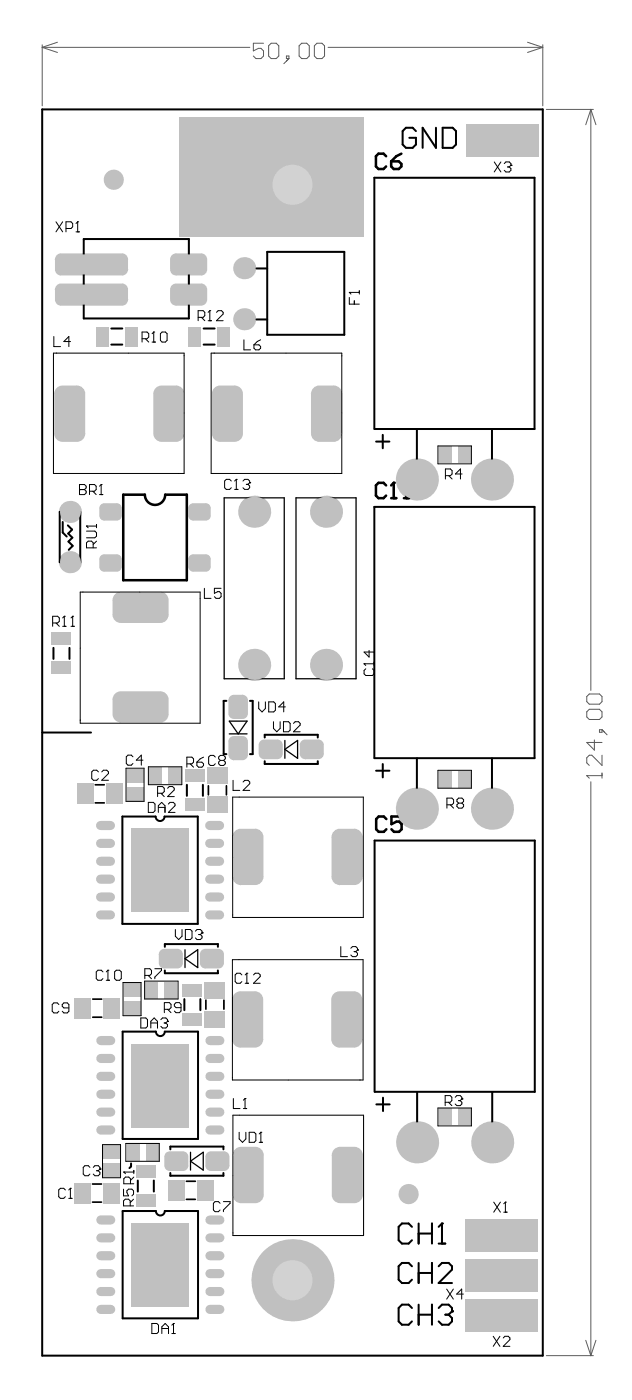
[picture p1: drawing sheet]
<svg xmlns="http://www.w3.org/2000/svg" width="209mm" height="464mm" viewBox="0 0 209 464" stroke-linecap="round" stroke-linejoin="round" font-family="sans-serif">
<path d="M14 36.2h165.7v412.7h-165.7z" fill="none" stroke="#000" stroke-width=".66"/>
<g fill="#c0c0c0">
<circle cx="37.7" cy="59.5" r="3.3"/>
<circle cx="135.3" cy="395.4" r="3.3"/>
<circle cx="96.8" cy="423.9" r="13.6"/>
</g>
<path d="M59.4 39.1h61v39.4h-61z" fill-rule="evenodd" fill="#c0c0c0"/>
<circle cx="96.8" cy="423.9" r="6.6" fill="#d2d2d2"/>
<path d="M81.9 44.2h29.8l8.7 8.7v16.6l-8.7 8.7h-29.8l-8.6-8.7v-16.6z" fill-rule="evenodd" fill="#c0c0c0"/>
<g fill="#c0c0c0">
<path d="M111.7 44.2v8.7zM111.7 44.2a8.6 8.6 0 0 1 8.7 8.7h-8.7z"/>
<path d="M73.3 52.9h8.6zM75.8 46.7a8.6 8.6 0 0 1 6.1-2.5v8.7h-8.6a8.6 8.6 0 0 1 2.5-6.2z"/>
<path d="M81.9 69.5v8.7zM73.3 69.5h8.6v8.7a8.6 8.6 0 0 1-8.6-8.7z"/>
<path d="M111.7 69.5h8.7zM111.7 69.5h8.7a8.6 8.6 0 0 1-8.7 8.7z"/>
</g>
<circle cx="96.8" cy="61.2" r="6.6" fill="#d2d2d2"/>
<g fill="#c0c0c0">
<path d="M145.3 147.9h4.1v5.4h-4.1z" fill-rule="evenodd"/>
<path d="M151.6 148h4.1v5.3h-4.1z" fill-rule="evenodd"/>
<path d="M49.4 254.2h4.2v5.3h-4.2z" fill-rule="evenodd"/>
<path d="M145.3 367.2h4.1v5.3h-4.1z" fill-rule="evenodd"/>
<path d="M145.3 255.4h4.1v5.3h-4.1z" fill-rule="evenodd"/>
<path d="M151.6 367.2h4.1v5.3h-4.1z" fill-rule="evenodd"/>
<path d="M151.6 255.4h4.1v5.3h-4.1z" fill-rule="evenodd"/>
</g>
<path d="M33.4 415.8h3.3M33.4 433.6h3.3M33.4 427.6h3.3M33.4 421.7h3.3" fill="none" stroke="#c0c0c0" stroke-width="3"/>
<g fill="#c0c0c0">
<path d="M34.2 385.2h5.5v4.5h-5.5z" fill-rule="evenodd"/>
<path d="M34.2 379.2h5.5v4.5h-5.5z" fill-rule="evenodd"/>
</g>
<path d="M33.3 279.2h3.3M33.3 273.3h3.3M33.3 285.2h3.3M33.4 374.2h3.3M33.4 368.2h3.3M33.4 362.3h3.3" fill="none" stroke="#c0c0c0" stroke-width="3"/>
<g fill="#c0c0c0">
<path d="M48.3 378.9h4.1v5.3h-4.1z" fill-rule="evenodd"/>
<path d="M60.4 325.7h6.5v4.2h-6.5z" fill-rule="evenodd"/>
<path d="M61.3 264.4h6.4v4.2h-6.4z" fill-rule="evenodd"/>
</g>
<path d="M33.4 403.9h3.3M33.4 409.9h3.3" fill="none" stroke="#c0c0c0" stroke-width="3"/>
<g fill="#c0c0c0">
<path d="M24.6 391.7h5.4v6.7h-5.4z" fill-rule="evenodd"/>
<path d="M34.3 391.7h5.3v6.7h-5.3z" fill-rule="evenodd"/>
</g>
<path d="M33.3 291.1h3.3M33.3 297h3.3M33.3 302.9h3.3M33.4 344.5h3.3M33.4 350.5h3.3M33.4 356.4h3.3" fill="none" stroke="#c0c0c0" stroke-width="3"/>
<g fill="#c0c0c0">
<path d="M25.6 259.5h5.3v6.7h-5.3z" fill-rule="evenodd"/>
<path d="M35.2 259.5h5.3v6.7h-5.3z" fill-rule="evenodd"/>
<path d="M34.5 183.5h4.2l1.6 1.6v2.6l-1.6 1.6h-4.2l-1.6-1.6v-2.6z" fill-rule="evenodd"/>
<path d="M31.8 108.2h4.1v6.5h-4.1z" fill-rule="evenodd"/>
<path d="M41.4 108.2h4.1v6.5h-4.1z" fill-rule="evenodd"/>
<path d="M65.3 390.8h5.3v6.7h-5.3z" fill-rule="evenodd"/>
<path d="M55.7 390.8h5.3v6.7h-5.3z" fill-rule="evenodd"/>
<path d="M60.4 335.4h6.5v4.2h-6.5z" fill-rule="evenodd"/>
<path d="M48.2 325.1h4.1v5.4h-4.1z" fill-rule="evenodd"/>
<path d="M54.5 325.1h4.1v5.4h-4.1z" fill-rule="evenodd"/>
<path d="M54.4 314.2h4.3l1.8 1.8v2.9l-1.8 1.8h-4.3l-1.8-1.8v-2.9z" fill-rule="evenodd"/>
<path d="M55.7 254.2h4.2v5.3h-4.2z" fill-rule="evenodd"/>
<path d="M61.3 254.8h6.4v4.1h-6.4z" fill-rule="evenodd"/>
<path d="M63.9 183.5h4.3l1.6 1.6v2.6l-1.6 1.6h-4.3l-1.6-1.6v-2.6z" fill-rule="evenodd"/>
<path d="M62.3 108.2h4.2v6.5h-4.2z" fill-rule="evenodd"/>
<path d="M58.3 93.9h8.3l2 2v3.3l-2 2h-8.3l-2-2v-3.3z" fill-rule="evenodd"/>
<path d="M77.4 243.7h2.9l1.8 1.8v4.4l-1.8 1.8h-2.9l-1.8-1.8v-4.4z" fill-rule="evenodd"/>
<path d="M77.4 230.1h2.9l1.8 1.8v4.4l-1.8 1.8h-2.9l-1.8-1.8v-4.4z" fill-rule="evenodd"/>
<path d="M87.4 244.9h4.4l1.8 1.8v2.9l-1.8 1.8h-4.4l-1.8-1.8v-2.9z" fill-rule="evenodd"/>
<path d="M154.2 430.2h23.9v10.7h-23.9z" fill-rule="evenodd"/>
<path d="M154.2 416.9h23.9v10.7h-23.9z" fill-rule="evenodd"/>
<path d="M154.2 403.6h23.9v10.7h-23.9z" fill-rule="evenodd"/>
<path d="M154.3 41.1h23.9v10.7h-23.9z" fill-rule="evenodd"/>
<path d="M24.7 330.5h5.3v6.6h-5.3z" fill-rule="evenodd"/>
<path d="M34.3 330.5h5.4v6.6h-5.4z" fill-rule="evenodd"/>
<path d="M34.5 166.6h4.2l1.6 1.6v2.6l-1.6 1.6h-4.2l-1.6-1.6v-2.6z" fill-rule="evenodd"/>
<path d="M56.2 381.2h4.4l1.8 1.8v2.9l-1.8 1.8h-4.4l-1.8-1.8v-2.9z" fill-rule="evenodd"/>
<path d="M63.9 166.6h4.3l1.6 1.6v2.6l-1.6 1.6h-4.3l-1.6-1.6v-2.6z" fill-rule="evenodd"/>
<path d="M58.3 83.9h8.3l2 2v3.3l-2 2h-8.3l-2-2v-3.3z" fill-rule="evenodd"/>
<path d="M79.7 379.7h4.9l2.7 2.8v13.1l-2.7 2.8h-4.9l-2.7-2.8v-13.1z" fill-rule="evenodd"/>
<path d="M79.7 274.4h4.8l2.7 2.8v13.1l-2.7 2.7h-4.8l-2.8-2.7v-13.1z" fill-rule="evenodd"/>
<path d="M79.6 328.2h4.8l2.7 2.8v13.1l-2.7 2.8h-4.8l-2.8-2.8v-13.1z" fill-rule="evenodd"/>
<path d="M112.6 379.7h4.8l2.7 2.8v13.1l-2.7 2.8h-4.8l-2.8-2.8v-13.1z" fill-rule="evenodd"/>
<path d="M112.5 274.4h4.8l2.7 2.8v13.1l-2.7 2.7h-4.8l-2.8-2.7v-13.1z" fill-rule="evenodd"/>
<path d="M112.4 328.2h4.8l2.7 2.8v13.1l-2.7 2.8h-4.8l-2.7-2.8v-13.1z" fill-rule="evenodd"/>
<path d="M53.5 127.7h4.8l2.7 2.7v13.1l-2.7 2.8h-4.8l-2.8-2.8v-13.1z" fill-rule="evenodd"/>
<path d="M105.7 127.7h4.8l2.7 2.7v13.1l-2.7 2.8h-4.8l-2.8-2.8v-13.1z" fill-rule="evenodd"/>
<path d="M45 385.8h6.5v4.2h-6.5z" fill-rule="evenodd"/>
<path d="M42 378.9h4.1v5.3h-4.1z" fill-rule="evenodd"/>
<path d="M41 331.6h5.5v4.5h-5.5z" fill-rule="evenodd"/>
<path d="M41 325.6h5.4v4.5h-5.4z" fill-rule="evenodd"/>
<path d="M17.1 209.4h6.5v4.2h-6.5z" fill-rule="evenodd"/>
</g>
<g fill="#c0c0c0">
<path d="M38.7 183.5v1.6zM38.7 183.5l1.1 .5 .5 1.1h-1.6z"/>
<path d="M32.9 185.1h1.6zM33.4 184l1.1-.5v1.6h-1.6z"/>
<path d="M34.5 187.7v1.6zM32.9 187.7h1.6v1.6l-1.1-.5z"/>
<path d="M38.7 187.7h1.6zM38.7 187.7h1.6l-.5 1.1-1.1 .5z"/>
<path d="M54.4 318.9v1.8zM52.6 318.9h1.8v1.8l-1.3-.6z"/>
<path d="M58.7 318.9h1.8zM58.7 318.9h1.8l-.5 1.2-1.3 .6z"/>
<path d="M58.7 314.2v1.8zM58.7 314.2l1.3 .5 .5 1.3h-1.8z"/>
<path d="M52.6 316h1.8zM53.1 314.7l1.3-.5v1.8h-1.8z"/>
<path d="M68.2 183.5v1.6zM68.2 183.5l1.1 .5 .5 1.1h-1.6z"/>
<path d="M62.3 185.1h1.6zM62.8 184l1.1-.5v1.6h-1.6z"/>
<path d="M63.9 187.7v1.6zM62.3 187.7h1.6v1.6l-1.1-.5z"/>
<path d="M68.2 187.7h1.6zM68.2 187.7h1.6l-.5 1.1-1.1 .5z"/>
<path d="M66.6 93.9v2zM66.6 93.9a2 2 0 0 1 2 2h-2z"/>
<path d="M56.3 95.9h2zM56.9 94.5l1.4-.6v2h-2z"/>
<path d="M58.3 99.2v2zM56.3 99.2h2v2a2 2 0 0 1-2-2z"/>
<path d="M66.6 99.2h2zM66.6 99.2h2a2 2 0 0 1-2 2z"/>
<path d="M80.3 249.9h1.8zM80.3 249.9h1.8l-.5 1.3-1.3 .5z"/>
<path d="M80.3 243.7v1.8zM80.3 243.7l1.3 .5 .5 1.3h-1.8z"/>
<path d="M75.6 245.5h1.8zM76.1 244.2l1.3-.5v1.8h-1.8z"/>
<path d="M77.4 249.9v1.8zM75.6 249.9h1.8v1.8l-1.3-.5z"/>
<path d="M80.3 236.3h1.8zM80.3 236.3h1.8l-.5 1.2-1.3 .6z"/>
<path d="M80.3 230.1v1.8zM80.3 230.1l1.3 .5 .5 1.3h-1.8z"/>
<path d="M75.6 231.9h1.8zM76.1 230.6l1.3-.5v1.8h-1.8z"/>
<path d="M77.4 236.3v1.8zM75.6 236.3h1.8v1.8l-1.3-.6z"/>
<path d="M87.4 249.6v1.8zM85.6 249.6h1.8v1.8l-1.2-.6z"/>
<path d="M91.8 249.6h1.8zM91.8 249.6h1.8l-.5 1.2-1.3 .6z"/>
<path d="M91.8 244.9v1.8zM91.8 244.9l1.3 .5 .5 1.3h-1.8z"/>
<path d="M85.6 246.7h1.8zM86.2 245.4l1.2-.5v1.8h-1.8z"/>
<path d="M38.7 166.6v1.6zM38.7 166.6l1.1 .5 .5 1.1h-1.6z"/>
<path d="M32.9 168.2h1.6zM33.4 167.1l1.1-.5v1.6h-1.6z"/>
<path d="M34.5 170.8v1.6zM32.9 170.8h1.6v1.6l-1.1-.5z"/>
<path d="M38.7 170.8h1.6zM38.7 170.8h1.6l-.5 1.1-1.1 .5z"/>
<path d="M56.2 385.9v1.8zM54.4 385.9h1.8v1.8l-1.3-.5z"/>
<path d="M60.6 385.9h1.8zM60.6 385.9h1.8l-.6 1.3-1.2 .5z"/>
<path d="M60.6 381.2v1.8zM60.6 381.2l1.2 .5 .6 1.3h-1.8z"/>
<path d="M54.4 383h1.8zM54.9 381.7l1.3-.5v1.8h-1.8z"/>
<path d="M68.2 166.6v1.6zM68.2 166.6l1.1 .5 .5 1.1h-1.6z"/>
<path d="M62.3 168.2h1.6zM62.8 167.1l1.1-.5v1.6h-1.6z"/>
<path d="M63.9 170.8v1.6zM62.3 170.8h1.6v1.6l-1.1-.5z"/>
<path d="M68.2 170.8h1.6zM68.2 170.8h1.6l-.5 1.1-1.1 .5z"/>
<path d="M66.6 83.9v2zM66.6 83.9a2 2 0 0 1 2 2h-2z"/>
<path d="M56.3 85.9h2zM56.9 84.5l1.4-.6v2h-2z"/>
<path d="M58.3 89.2v2zM56.3 89.2h2v2a2 2 0 0 1-2-2z"/>
<path d="M66.6 89.2h2zM66.6 89.2h2a2 2 0 0 1-2 2z"/>
<path d="M84.6 395.6h2.7zM84.6 395.6h2.7a2.75 2.75 0 0 1-2.7 2.8z"/>
<path d="M84.6 379.7v2.8zM84.6 379.7a2.74 2.74 0 0 1 2.7 2.8h-2.7z"/>
<path d="M77 382.5h2.7zM78 380.3l1.7-.6v2.8h-2.7a2.75 2.75 0 0 1 1-2.2z"/>
<path d="M79.7 395.6v2.8zM77 395.6h2.7v2.8a2.74 2.74 0 0 1-2.7-2.8z"/>
<path d="M84.5 290.3h2.7zM84.5 290.3h2.7a2.75 2.75 0 0 1-2.7 2.7z"/>
<path d="M84.5 274.4v2.8zM84.5 274.4a2.74 2.74 0 0 1 2.7 2.8h-2.7z"/>
<path d="M76.9 277.2h2.8zM78 275l1.7-.6v2.8h-2.8a2.75 2.75 0 0 1 1.1-2.2z"/>
<path d="M79.7 290.3v2.7zM76.9 290.3h2.8v2.7a2.74 2.74 0 0 1-2.8-2.7z"/>
<path d="M84.4 344.1h2.7zM84.4 344.1h2.7a2.75 2.75 0 0 1-2.7 2.8z"/>
<path d="M84.4 328.2v2.8zM84.4 328.2a2.74 2.74 0 0 1 2.7 2.8h-2.7z"/>
<path d="M76.8 331h2.8zM77.9 328.8l1.7-.6v2.8h-2.8a2.75 2.75 0 0 1 1.1-2.2z"/>
<path d="M79.6 344.1v2.8zM76.8 344.1h2.8v2.8a2.74 2.74 0 0 1-2.8-2.8z"/>
<path d="M117.4 395.6h2.7zM117.4 395.6h2.7a2.75 2.75 0 0 1-2.7 2.8z"/>
<path d="M117.4 379.7v2.8zM117.4 379.7a2.74 2.74 0 0 1 2.7 2.8h-2.7z"/>
<path d="M109.8 382.5h2.8zM110.8 380.3l1.8-.6v2.8h-2.8a2.75 2.75 0 0 1 1-2.2z"/>
<path d="M112.6 395.6v2.8zM109.8 395.6h2.8v2.8a2.74 2.74 0 0 1-2.8-2.8z"/>
<path d="M117.3 290.3h2.7zM117.3 290.3h2.7a2.75 2.75 0 0 1-2.7 2.7z"/>
<path d="M117.3 274.4v2.8zM117.3 274.4a2.74 2.74 0 0 1 2.7 2.8h-2.7z"/>
<path d="M109.7 277.2h2.8zM110.8 275l1.7-.6v2.8h-2.8a2.75 2.75 0 0 1 1.1-2.2z"/>
<path d="M112.5 290.3v2.7zM109.7 290.3h2.8v2.7a2.74 2.74 0 0 1-2.8-2.7z"/>
<path d="M117.2 344.1h2.7zM117.2 344.1h2.7a2.75 2.75 0 0 1-2.7 2.8z"/>
<path d="M117.2 328.2v2.8zM117.2 328.2a2.74 2.74 0 0 1 2.7 2.8h-2.7z"/>
<path d="M109.7 331h2.7zM110.7 328.8l1.7-.6v2.8h-2.7a2.75 2.75 0 0 1 1-2.2z"/>
<path d="M112.4 344.1v2.8zM109.7 344.1h2.7v2.8a2.74 2.74 0 0 1-2.7-2.8z"/>
<path d="M50.7 130.4h2.8zM51.8 128.3l1.7-.6v2.7h-2.8a2.75 2.75 0 0 1 1.1-2.1z"/>
<path d="M53.5 143.5v2.8zM50.7 143.5h2.8v2.8a2.74 2.74 0 0 1-2.8-2.8z"/>
<path d="M58.3 143.5h2.7zM58.3 143.5h2.7a2.75 2.75 0 0 1-2.7 2.8z"/>
<path d="M58.3 127.7v2.7zM58.3 127.7a2.74 2.74 0 0 1 2.7 2.7h-2.7z"/>
<path d="M102.9 130.4h2.8zM104 128.3l1.7-.6v2.7h-2.8a2.75 2.75 0 0 1 1.1-2.1z"/>
<path d="M105.7 143.5v2.8zM102.9 143.5h2.8v2.8a2.74 2.74 0 0 1-2.8-2.8z"/>
<path d="M110.5 143.5h2.7zM110.5 143.5h2.7a2.75 2.75 0 0 1-2.7 2.8z"/>
<path d="M110.5 127.7v2.7zM110.5 127.7a2.74 2.74 0 0 1 2.7 2.7h-2.7z"/>
<circle cx="23.2" cy="186.1" r="3.7"/>
<circle cx="80.8" cy="105.7" r="3.7"/>
<circle cx="138.1" cy="378.2" r="7"/>
<circle cx="138" cy="267.8" r="7"/>
<circle cx="138" cy="158.8" r="7"/>
<circle cx="162.9" cy="378.2" r="7"/>
<circle cx="162.8" cy="267.8" r="7"/>
<circle cx="162.8" cy="158.8" r="7"/>
<circle cx="23.2" cy="169.5" r="3.7"/>
<circle cx="84.1" cy="220.1" r="5.3"/>
<circle cx="84.1" cy="169.4" r="5.3"/>
<circle cx="80.8" cy="88.8" r="3.7"/>
<circle cx="107.9" cy="220.1" r="5.3"/>
<circle cx="107.9" cy="169.4" r="5.3"/>
</g>
<path d="M69.4 279.2h3.3M69.4 273.3h3.3M69.4 285.2h3.3M69.5 374.2h3.3M69.5 368.2h3.3M69.5 362.3h3.3M69.5 415.8h3.3M69.5 433.6h3.3M69.5 427.6h3.3M69.5 421.7h3.3" fill="none" stroke="#c0c0c0" stroke-width="3"/>
<g fill="#c0c0c0">
<path d="M68.6 263.8h6.7v5.4h-6.7z" fill-rule="evenodd"/>
<path d="M45 395.4h6.5v4.2h-6.5z" fill-rule="evenodd"/>
<path d="M42 254.6h5.4v4.5h-5.4z" fill-rule="evenodd"/>
<path d="M42 260.6h5.4v4.5h-5.4z" fill-rule="evenodd"/>
<path d="M40 228.9h13.1l2.7 2.7v4.9l-2.7 2.7h-13.1l-2.8-2.7v-4.9z" fill-rule="evenodd"/>
<path d="M17.1 219.1h6.5v4.1h-6.5z" fill-rule="evenodd"/>
<path d="M20.2 93.9h20.2l2 2v3.3l-2 2h-20.2l-2-2v-3.3z" fill-rule="evenodd"/>
</g>
<g fill="#c0c0c0">
<path d="M40 236.5v2.7zM37.2 236.5h2.8v2.7a2.74 2.74 0 0 1-2.8-2.7z"/>
<path d="M53.1 236.5h2.7zM53.1 236.5h2.7a2.75 2.75 0 0 1-2.7 2.7z"/>
<path d="M53.1 228.9v2.7zM53.1 228.9a2.74 2.74 0 0 1 2.7 2.7h-2.7z"/>
<path d="M37.2 231.6h2.8zM38.3 229.5l1.7-.6v2.7h-2.8a2.75 2.75 0 0 1 1.1-2.1z"/>
<path d="M40.4 93.9v2zM40.4 93.9a2 2 0 0 1 2 2h-2z"/>
<path d="M18.2 95.9h2zM18.8 94.5l1.4-.6v2h-2z"/>
<path d="M20.2 99.2v2zM18.2 99.2h2v2a2 2 0 0 1-2-2z"/>
<path d="M40.4 99.2h2zM40.4 99.2h2a2 2 0 0 1-2 2z"/>
</g>
<path d="M69.5 344.5h3.3M69.5 350.5h3.3M69.5 356.4h3.3M69.5 403.9h3.3M69.5 409.9h3.3" fill="none" stroke="#c0c0c0" stroke-width="3"/>
<g fill="#c0c0c0">
<path d="M67.8 334.8h6.7v5.3h-6.7z" fill-rule="evenodd"/>
<path d="M67.8 325.1h6.7v5.4h-6.7z" fill-rule="evenodd"/>
<path d="M67.9 314.2h4.4l1.8 1.8v2.9l-1.8 1.8h-4.4l-1.7-1.8v-2.9z" fill-rule="evenodd"/>
</g>
<g fill="#c0c0c0">
<path d="M67.9 318.9v1.8zM66.2 318.9h1.7v1.8l-1.2-.6z"/>
<path d="M72.3 318.9h1.8zM72.3 318.9h1.8l-.5 1.2-1.3 .6z"/>
<path d="M72.3 314.2v1.8zM72.3 314.2l1.3 .5 .5 1.3h-1.8z"/>
<path d="M66.2 316h1.7zM66.7 314.7l1.2-.5v1.8h-1.7z"/>
</g>
<path d="M69.4 291.1h3.3M69.4 297h3.3M69.4 302.9h3.3" fill="none" stroke="#c0c0c0" stroke-width="3"/>
<g fill="#c0c0c0">
<path d="M68.6 254.2h6.7v5.3h-6.7z" fill-rule="evenodd"/>
<path d="M101 244.9h4.4l1.8 1.8v2.9l-1.8 1.8h-4.4l-1.8-1.8v-2.9z" fill-rule="evenodd"/>
<path d="M72 108.2h4.1v6.5h-4.1z" fill-rule="evenodd"/>
<path d="M40 196h13.1l2.7 2.7v4.8l-2.7 2.8h-13.1l-2.8-2.8v-4.8z" fill-rule="evenodd"/>
<path d="M20.2 83.9h20.2l2 2v3.3l-2 2h-20.2l-2-2v-3.3z" fill-rule="evenodd"/>
<path d="M69.8 381.2h4.4l1.7 1.8v2.9l-1.7 1.8h-4.4l-1.8-1.8v-2.9z" fill-rule="evenodd"/>
<path d="M20.7 127.7h4.8l2.7 2.7v13.1l-2.7 2.8h-4.8l-2.8-2.8v-13.1z" fill-rule="evenodd"/>
<path d="M72.9 127.7h4.8l2.7 2.7v13.1l-2.7 2.8h-4.8l-2.8-2.8v-13.1z" fill-rule="evenodd"/>
<path d="M43.6 404.9h18.9v27.8h-18.9z" fill-rule="evenodd"/>
<path d="M43.5 274.3h19v27.8h-19z" fill-rule="evenodd"/>
<path d="M43.6 345.5h18.9v27.8h-18.9z" fill-rule="evenodd"/>
</g>
<g fill="#c0c0c0">
<path d="M101 249.6v1.8zM99.2 249.6h1.8v1.8l-1.3-.6z"/>
<path d="M105.4 249.6h1.8zM105.4 249.6h1.8l-.5 1.2-1.3 .6z"/>
<path d="M105.4 244.9v1.8zM105.4 244.9l1.3 .5 .5 1.3h-1.8z"/>
<path d="M99.2 246.7h1.8zM99.7 245.4l1.3-.5v1.8h-1.8z"/>
<path d="M40 203.5v2.8zM37.2 203.5h2.8v2.8a2.74 2.74 0 0 1-2.8-2.8z"/>
<path d="M53.1 203.5h2.7zM53.1 203.5h2.7a2.75 2.75 0 0 1-2.7 2.8z"/>
<path d="M53.1 196v2.7zM53.1 196a2.74 2.74 0 0 1 2.7 2.7h-2.7z"/>
<path d="M37.2 198.7h2.8zM38.3 196.6l1.7-.6v2.7h-2.8a2.75 2.75 0 0 1 1.1-2.1z"/>
<path d="M40.4 83.9v2zM40.4 83.9a2 2 0 0 1 2 2h-2z"/>
<path d="M18.2 85.9h2zM18.8 84.5l1.4-.6v2h-2z"/>
<path d="M20.2 89.2v2zM18.2 89.2h2v2a2 2 0 0 1-2-2z"/>
<path d="M40.4 89.2h2zM40.4 89.2h2a2 2 0 0 1-2 2z"/>
<path d="M69.8 385.9v1.8zM68 385.9h1.8v1.8l-1.3-.5z"/>
<path d="M74.2 385.9h1.7zM74.2 385.9h1.7l-.5 1.3-1.2 .5z"/>
<path d="M74.2 381.2v1.8zM74.2 381.2l1.2 .5 .5 1.3h-1.7z"/>
<path d="M68 383h1.8zM68.5 381.7l1.3-.5v1.8h-1.8z"/>
<path d="M17.9 130.4h2.8zM19 128.3l1.7-.6v2.7h-2.8a2.75 2.75 0 0 1 1.1-2.1z"/>
<path d="M20.7 143.5v2.8zM17.9 143.5h2.8v2.8a2.74 2.74 0 0 1-2.8-2.8z"/>
<path d="M25.5 143.5h2.7zM25.5 143.5h2.7a2.75 2.75 0 0 1-2.7 2.8z"/>
<path d="M25.5 127.7v2.7zM25.5 127.7a2.74 2.74 0 0 1 2.7 2.7h-2.7z"/>
<path d="M70.1 130.4h2.8zM71.2 128.3l1.7-.6v2.7h-2.8a2.75 2.75 0 0 1 1.1-2.1z"/>
<path d="M72.9 143.5v2.8zM70.1 143.5h2.8v2.8a2.74 2.74 0 0 1-2.8-2.8z"/>
<path d="M77.7 143.5h2.7zM77.7 143.5h2.7a2.75 2.75 0 0 1-2.7 2.8z"/>
<path d="M77.7 127.7v2.7zM77.7 127.7a2.74 2.74 0 0 1 2.7 2.7h-2.7z"/>
</g>
<g fill="none" stroke="#5a5a5a" stroke-width=".33">
<path d="M14 14.8v20.2M14 15.7l5 1.7M14 15.7h68.7M19 14l-5 1.7M108.6 15.7h71.1M174.6 14l5.1 1.7M179.7 14.8v20.2M179.7 15.7l-5.1 1.7M180.8 36.2h15.6M195.6 36.2l-1.7 5.1M195.6 36.2v192.4M195.6 36.2l1.7 5.1"/>
<path d="M194.2 256.8h5.1M195.6 258.8v190.1M199.3 256v1.7M180.8 448.9h15.6M193.9 443.8l1.7 5.1M197.3 443.8l-1.7 5.1"/>
</g>
<circle cx="194.2" cy="256.8" r=".17" fill="#5a5a5a"/>
<g fill="none" stroke="#5a5a5a" stroke-width=".33">
<path d="M87.2 14.3h-3.3v2.6l1.6-.9h.9l.8 .9v1.6l-.8 .9h-1.7l-.8-.9M89.8 14.3h1.6l.9 .9v3.3l-.9 .9h-1.6l-.9-.9v-3.3zM94.8 18.5h.8v.9h-.8zM95.6 19.4l-1.6 1.7M99.9 14.3h1.6l.9 .9v3.3l-.9 .9h-1.6l-.9-.9v-3.3zM104.9 14.3h1.7l.8 .9v3.3l-.8 .9h-1.7l-.8-.9v-3.3zM195.1 229.8h3.3l.9 .8v1.7l-.9 .9h-3.3l-.9-.9v-1.7zM195.1 234.9h3.3l.9 .8v1.7l-.9 .8h-3.3l-.9-.8v-1.7zM194.2 256.8l.9 .9M196.7 245v3.4l-2.5-2.6h5.1M198.4 241.6h.9v.9h-.9zM199.3 250.1v3.3l-3.4-3.3h-.8l-.9 .8v1.7l.9 .8"/>
<path d="M199.3 241.6l1.7 1.7"/>
</g>
<g fill="none" stroke="#000" stroke-width=".33">
<path d="M163.6 53.6l2.2 3.3M165.8 53.6l-2.2 3.3M166.9 54.2l.6-.6h1.1l.5 .6v.5l-.5 .6M168 55.3h.6M168.6 55.3l.5 .5v.6l-.5 .5h-1.1l-.6-.5M18.5 73.4l2.2 3.4M20.7 73.4l-2.2 3.4M21.8 75.7h1.7l.6-.6v-1.1l-.6-.6h-1.7v3.4M25.2 74l.5-.6v3.4M25.2 76.8h1.1M115.6 98.5v2.2h3.3M117.3 99.6v1.1"/>
<path d="M118.9 96.3v1.1M118.9 96.8h-3.3l.6 .6M17.7 116.9h43.2v39.9h-43.2zM17.8 111.4v3.4h2.2M23.3 113.1h-2.2l1.7-1.7v3.4M47 112.2h1.7l.5-.6v-1.1l-.5-.6h-1.7v3.4M48.1 112.2l1.1 1.1M50.3 110.5l.6-.6v3.4M50.3 113.3h1.1M53.7 109.9h1.1l.5 .6v2.2l-.5 .6h-1.1l-.6-.6v-2.2zM65.6 105.1h1.6l.6-.6v-1.1l-.6-.5h-1.6v3.3M66.7 105.1l1.1 1.1"/>
<path d="M68.9 103.4l.5-.5v3.3M68.9 106.2h1.1M69.9 116.9h43.2v39.9h-43.2zM71.7 103.4l.5-.5h1.1l.6 .5v.6l-2.2 2.2h2.2M80.7 112.5v3.3h2.3M84.1 114.2h1.6l.6 .5v.6l-.6 .5h-1.1l-.5-.5zM86.3 112.5l-1.1 .6-1.1 1.1M76.6 159.3l-.6-.6h-1.1l-.5 .6v2.2l.5 .5h1.1l.6-.5M77.7 159.3l.5-.6v3.3M80.4 159.3l.6-.6h1.1l.5 .6v.5l-.5 .6M145 147.7h11v5.9h-11zM147.4 157.5h1.7l.5-.6v-1.1l-.5-.5h-1.7v3.3"/>
<path d="M148.5 157.5l1.1 1.1M153 156.9h-2.2l1.6-1.6v3.3M26.3 160.4h1.7l.5 .6v.5l-.5 .6 .5 .6v.5l-.5 .6h-1.7zM26.3 162.1h1.7M28.6 175.9h2.8l.5 .5v1.1l-.5 .6h-2.8M29.6 162.7h1.7l.5-.6v-1.1l-.5-.6h-1.7v3.4M30.7 162.7l1.1 1.1M31.9 179.2l-1.1 1.1M31.9 173.6v1.1M31.9 174.2h-3.3l.6 .5M32.9 163.8h1.1M32.9 161l.6-.6v3.4"/>
<path d="M77.7 162h1.1M81.5 160.4h.6M82.1 160.4l.5 .5v.6l-.5 .5h-1.1l-.6-.5M26.6 196h39.6v43.5h-39.6zM30.8 181.4v-1.7l-.5-.5h-1.1l-.6 .5v1.7h3.3M67.7 194.8v3.3h2.2M73.2 194.8h-2.2v1.7l1.1-.6h.5l.6 .6v1.1l-.6 .5h-1.1l-.5-.5M17.4 206.3h1.7l.5-.6v-1.1l-.5-.5h-1.7v3.3M18.5 206.3l1.1 1.1M20.7 204.6l.6-.5v3.3M20.7 207.4h1.1M23.5 207.4h1.1"/>
<path d="M23.5 204.6l.6-.5v3.3M122.2 215.3v2.3l-1.7-1.7h3.3M123.8 219.2v1.1M123.8 219.8h-3.3l.6 .5M85.6 232.4v2.2l1.1 1.1 1.1-1.1v-2.2M88.9 232.4h1.7l.6 .6v2.2l-.6 .5h-1.7zM90.5 239v2.2l1.1 1.1 1.1-1.1v-2.2M93.8 239h1.7l.5 .5v2.2l-.5 .6h-1.7zM94.5 234.1h-2.2l1.6-1.7v3.3M97.1 239.5l.6-.5h1.1l.6 .5v.6l-2.3 2.2h2.3M121.1 221.4l-.6 .6v1.1l.6 .6h2.2l.5-.6v-1.1l-.5-.6M32.6 255.6l-.6-.6h-1.1l-.5 .6v2.2l.5 .6h1.1l.6-.6"/>
<path d="M33.7 255.6l.5-.6h1.1l.6 .6v.5l-2.2 2.3h2.2M41.7 254.4h6v10.9h-6zM44 250.6l-.5-.6h-1.1l-.6 .6v2.2l.6 .6h1.1l.5-.6M47.3 251.7h-2.2l1.7-1.7v3.4M49.1 253.9h11.1v5.9h-11.1zM61.9 252.9h1.6l.6-.5v-1.1l-.6-.6h-1.6v3.3M63 252.9l1.1 1.1M65.2 252.4h1.6l.6 .5v.6l-.6 .5h-1.1l-.5-.5zM67.4 250.7l-1.1 .6-1.1 1.1M71.3 250.7l-.6-.6h-1.1l-.5 .6v2.2l.5 .5h1.1l.6-.5M72.9 251.8l-.5-.6v-.5l.5-.6h1.1l.6 .6v.5l-.6 .6M72.9 251.8l-.5 .5v.6l.5 .5h1.1l.6-.5v-.6l-.6-.5"/>
<path d="M72.9 251.8h1.1M77.1 258.4v3.3h2.3M80.5 258.9l.5-.5h1.1l.6 .5v.6l-2.2 2.2h2.2M145 255.1h11v5.9h-11zM49.1 265.7h1.7l.5 .5v2.2l-.5 .6h-1.7zM52.2 262.7h1.6l.6-.6v-1.1l-.6-.6h-1.6v3.4M52.4 269v-2.2l1.1-1.1 1.1 1.1v2.2M52.4 267.3h2.2M53.3 262.7l1.1 1.1M55.5 261l.5-.6h1.1l.6 .6v.5l-2.2 2.3h2.2M55.7 266.2l.6-.5h1.1l.5 .5v.6l-2.2 2.2h2.2M77 263.9h43.3v39.9h-43.3z"/>
<path d="M147.9 266.5h1.7l.5-.6v-1.1l-.5-.5h-1.7v3.3M149 266.5l1.1 1.1M151.8 265.9l-.6-.5v-.6l.6-.5h1.1l.6 .5v.6l-.6 .5M151.8 265.9l-.6 .6v.5l.6 .6h1.1l.6-.6v-.5l-.6-.6M151.8 265.9h1.1M58 307.8v2.2l1.1 1.1 1.2-1.1v-2.2M61.4 307.8h1.6l.6 .5v2.2l-.6 .6h-1.6zM64.7 308.3l.5-.5h1.1l.6 .5v.6l-.6 .5M65.8 309.4h.5M66.3 309.4l.6 .6v.5l-.6 .6h-1.1l-.5-.6M76.9 317.8h43.3v39.8h-43.3zM112.8 313.4v3.4h2.2"/>
<path d="M116.1 314l.6-.6h1.1l.5 .6v.5l-.5 .6M117.2 315.1h.6M117.8 315.1l.5 .5v.6l-.5 .6h-1.1l-.6-.6M19.5 332.6l-.6-.5h-1.1l-.5 .5v2.2l.5 .6h1.1l.6-.6M22.8 333.7h-1.7l-.5-.5v-.6l.5-.5h1.2l.5 .5v2.2l-.5 .6h-1.2l-.5-.6M34.1 321.8l-.6-.6h-1.1l-.5 .6v2.2l.5 .6h1.1l.6-.6M35.2 324.6h1.1M35.2 321.8l.5-.6v3.4M38.5 321.2h1.1l.5 .6v2.2l-.5 .6h-1.1l-.6-.6v-2.2zM40.7 325.3h6v11h-6zM46.6 337.1h1.7l.5 .5v2.2l-.5 .6h-1.7zM47.9 324.9h11v5.9h-11z"/>
<path d="M47.9 323h1.7l.5-.6v-1.1l-.5-.6h-1.7v3.4M49 323l1.1 1.1M49.9 338.7h2.2M51.2 320.7h2.3v.6l-2.3 2.2v.6M53.2 337.6l.6-.5h1.1l.5 .5v.6l-.5 .5M54.3 338.7h.6M54.4 334.2h1.7l.5-.6v-1.1l-.5-.5h-1.7v3.3M54.9 338.7l.5 .6v.5l-.5 .6h-1.1l-.6-.6M55.5 334.2l1.1 1.1M59.9 333.6h-1.6l-.6-.5v-.6l.6-.5h1.1l.5 .5v2.3l-.5 .5h-1.1l-.6-.5M80.1 322.8l-.6-.6h-1.1l-.6 .6v2.2l.6 .6h1.1l.6-.6M81.2 325.6h1.1"/>
<path d="M81.2 322.8l.5-.6v3.4M83.9 322.8l.6-.6h1.1l.5 .6v.6l-2.2 2.2h2.2M49.9 340.4v-2.2l1.1-1.1 1.1 1.1v2.2M33.9 379h6v11h-6zM41.7 378.6h11v5.9h-11zM77.1 369.2h43.2v39.9h-43.2zM77.2 363.7v3.4h2.3M79.2 374.9v2.2l1.1 1.1 1.1-1.1v-2.2M80.6 367.1h1.1M80.6 364.3l.5-.6v3.4M82.5 374.9h1.6l.6 .6v2.2l-.6 .5h-1.6zM85.8 378.2h1.1"/>
<path d="M85.8 375.5l.5-.6v3.3M145 366.9h11v5.9h-11zM147.4 365h1.6l.6-.6v-1.1l-.6-.5h-1.6v3.3M148.5 365l1.1 1.1M150.7 363.3l.5-.5h1.1l.6 .5v.6l-.6 .5M151.8 364.4h.5M152.3 364.4l.6 .6v.5l-.6 .6h-1.1l-.5-.6M21.6 394l-.5-.5h-1.1l-.6 .5v2.2l.6 .6h1.1l.5-.6M22.7 396.8h1.2M22.7 394l.6-.5v3.3M29.8 386.5l-.6-.5h-1.1l-.5 .5v2.2l.5 .6h1.1l.6-.6M30.9 386.5l.5-.5h1.1l.6 .5v.6l-.6 .5"/>
<path d="M32 387.6h.5M32.5 387.6l.6 .6v.5l-.6 .6h-1.1l-.5-.6M40.9 393.7v2.3h1.7l-.6-1.2v-.5l.6-.6h1.1l.5 .6v1.1l-.5 .6M43.1 399.3v-1.7l-.5-.5h-1.2l-.5 .5v1.7h3.3M43.2 392v-1.7l-.6-.6h-1.1l-.5 .6v1.7h3.3M44.2 397.1l-1.1 1.1M44.3 388.1h-3.3l.5 .5M44.3 389.7l-1.1 1.2M44.3 387.5v1.1M72.8 398.4l-.5-.5h-1.1l-.6 .5v2.2l.6 .6h1.1l.5-.6M73.9 397.9h2.3v.5l-2.3 2.2v.6M163.4 398l2.2 3.4"/>
<path d="M165.6 398l-2.2 3.4M166.7 398.6l.6-.6v3.4M166.7 401.4h1.1M50.3 438.2h1.6l.6 .6v2.2l-.6 .5h-1.6zM53.6 439.9h2.2M56.9 438.8l.5-.6v3.3M147.9 426.8l2.2 3.3M150.1 426.8l-2.2 3.3M153.4 428.5h-2.2l1.6-1.7v3.3M53.6 441.5v-2.2l1.1-1.1 1.1 1.1v2.2M56.9 441.5h1.1M163.3 442.5l2.2 3.3"/>
<path d="M165.5 442.5l-2.2 3.3M166.6 443l.5-.5h1.1l.6 .5v.6l-2.2 2.2h2.2"/>
</g>
<g fill="none" stroke="#000" stroke-width=".66">
<path d="M137.7 43.4l-1.1-1.1h-2.2l-1.1 1.1v4.4l1.1 1.2h2.2l1.1-1.2v-2.2h-2.2M144.3 42.3v6.7l-4.4-6.7v6.7M146.5 42.3h3.3l1.1 1.1v4.4l-1.1 1.2h-3.3zM27.7 79.2h34.8v26.2h-34.8zM84.9 88.9h3.5M88.4 83.4h25.6v27.5h-25.6zM36.8 108.8h3.7M36.8 114.1h3.7M67.4 108.8h3.7M67.4 114.1h3.7M84.9 105.8h3.5M123.9 142v-83.1h53v83.1h-52.9"/>
<path d="M124.5 146.2h4.4M126.7 144v4.4M138 142.1v12.5M162.8 142.1v12.5M19.8 169.5h6.8v16.6h-6.8zM20.8 172.8v3.5l1.3 1.4M22.5 174l1.4 1.4-1.3 1.3 1.4 1.3-1.3 1.3 1.3 1.3-1.3 1.5M17.7 214.5v3.7M23 214.5v3.7M74.9 232.1h-.9v17.6h.9M82.7 232.1h.9v17.6h-.9M14 242.5h16.1"/>
<path d="M61.9 259.8v3.7M67.2 259.8v3.7M87.6 244.2v-.9h17.6v.9M87.6 252v.9h17.6v-.9M123.9 251v-83.2h53v83.2h-52.9M124.5 255.2h4.4M126.7 253v4.4M138 251.1v12.5M162.8 251.1v12.5M40.5 270.4h11a1.47 1.47 0 0 0 1.5 1.4 1.47 1.47 0 0 0 1.5-1.4h11v35.5h-25zM54.6 313.5v-.9h17.5v.9M54.6 321.3v.9h17.5v-.9"/>
<path d="M61 330.8v3.7M66.3 330.8v3.7M40.6 341.6h11a1.47 1.47 0 0 0 1.5 1.5 1.47 1.47 0 0 0 1.4-1.5h11v35.5h-24.9zM124 361.5v-83.2h53v83.2h-52.9M124.6 365.7h4.4M126.8 363.5v4.4M138.1 361.6v12.5M162.9 361.6v12.5M43.4 385.2v1l-.6 .6M45.6 390.9v3.6M50.9 390.9v3.6M56.4 380.6v-1h17.5v1"/>
<path d="M56.4 388.4v.9h17.5v-.9M40.6 401h11a1.47 1.47 0 0 0 1.5 1.5 1.47 1.47 0 0 0 1.4-1.5h11v35.5h-24.9zM136.4 419.3l-1.1-1.1h-2.3l-1.1 1.1v4.4l1.1 1.1h2.3l1.1-1.1M136.4 406.2l-1.1-1.1h-2.3l-1.1 1.1v4.4l1.1 1.2h2.3l1.1-1.2M138.6 405.1v6.7M138.6 418.2v6.6M138.6 408.4h4.4M143 405.1v6.7M143 418.2v6.6M145.2 419.3l1.1-1.1h2.2l1.1 1.1v1.1l-4.4 4.4h4.4M145.2 411.8h2.2M145.2 406.2l1.1-1.1v6.7"/>
<path d="M136.4 433.1l-1.1-1.1h-2.3l-1.1 1.1v4.4l1.1 1.1h2.3l1.1-1.1M138.6 432v6.6M138.6 421.5h4.4M138.6 435.3h4.4M143 432v6.6M145.2 433.1l1.1-1.1h2.2l1.1 1.1v1.1l-1.1 1.1M147.4 435.3h1.1M148.5 435.3l1.1 1.1v1.1l-1.1 1.1h-2.2l-1.1-1.1"/>
</g>
<path d="M31.5 259.8h3M31.5 265.8h3M69 260.2v3M74.9 260.2v3M30.7 330.8h3M30.7 336.8h3M68.2 331.1v3M74.1 331.1v3M30.6 392h3M30.6 398h3M61.7 397.1h3M61.7 391.1h3" fill="none" stroke="#000" stroke-width=".56"/>
<path d="M74.2 164.8h19.9v59.9h-19.9zM98 164.8h19.9v59.9h-19.9zM75.9 238.8h5.9l-3 4.2zM75.9 243h5.9M94.3 245.2v5.9M94.3 248.1l4.2-2.9v5.9zM61.2 314.5v5.9M61.2 317.4l4.2-2.9v5.9zM63.1 384.5l4.2-3v5.9zM63.1 381.5v5.9" fill="none" stroke="#000" stroke-width=".42"/>
<path d="M127.8 51.7l-.8-.8h-1.7l-.9 .8v3.4l.9 .9h1.7l.8-.9M129.5 53.4h2.5l.9 .9v.8l-.9 .9h-1.7l-.8-.9zM132.9 50.9l-1.7 .8-1.7 1.7M40.8 163.8h7.1a3.4 3.4 0 0 0 3.4 3.4 3.4 3.4 0 0 0 3.4-3.4h7.1v28.3h-21zM127.8 160.7l-.8-.8h-1.7l-.9 .8v3.4l.9 .8h1.7l.8-.8M129.5 164.9h1.7M129.5 160.7l.8-.8v5M133.7 164.9h1.7M133.7 160.7l.8-.8v5M127.9 271.2l-.9-.8h-1.6l-.9 .8v3.4l.9 .8h1.6l.9-.8M132.9 270.4h-3.3v2.5l1.7-.9h.8l.8 .9v1.7l-.8 .8h-1.7l-.8-.8" fill="none" stroke="#000" stroke-width=".84"/>
<g fill="#000">
<circle cx="169.1" cy="54.7" r=".17"/>
<circle cx="25.7" cy="73.4" r=".17"/>
<circle cx="115.6" cy="96.8" r=".17"/>
<circle cx="50.9" cy="109.9" r=".17"/>
<circle cx="69.4" cy="102.9" r=".17"/>
<circle cx="78.2" cy="158.7" r=".17"/>
<circle cx="82.6" cy="159.8" r=".17"/>
<circle cx="130.3" cy="159.9" r=".42"/>
<circle cx="134.5" cy="159.9" r=".42"/>
<circle cx="26.3" cy="162.1" r=".17"/>
<circle cx="28.6" cy="174.2" r=".17"/>
<circle cx="33.5" cy="160.4" r=".17"/>
<circle cx="21.3" cy="204.1" r=".17"/>
<circle cx="24.1" cy="204.1" r=".17"/>
<circle cx="120.5" cy="219.8" r=".17"/>
<circle cx="66.9" cy="308.9" r=".17"/>
<circle cx="118.3" cy="314.5" r=".17"/>
<circle cx="35.7" cy="321.2" r=".17"/>
<circle cx="55.4" cy="338.2" r=".17"/>
<circle cx="81.7" cy="322.2" r=".17"/>
<circle cx="81.1" cy="363.7" r=".17"/>
<circle cx="86.3" cy="374.9" r=".17"/>
<circle cx="152.9" cy="363.9" r=".17"/>
<circle cx="23.3" cy="393.5" r=".17"/>
<circle cx="33.1" cy="387.1" r=".17"/>
<circle cx="41" cy="388.1" r=".17"/>
<circle cx="167.3" cy="398" r=".17"/>
<circle cx="146.3" cy="405.1" r=".33"/>
<circle cx="57.4" cy="438.2" r=".17"/>
<circle cx="149.6" cy="434.2" r=".33"/>
</g>
<g fill="#c0c0c0">
<path d="M145.6 148.3h3.5v4.6h-3.5z" fill-rule="evenodd"/>
<path d="M151.9 148.3h3.5v4.6h-3.5z" fill-rule="evenodd"/>
<path d="M49.8 254.5h3.4v4.7h-3.4z" fill-rule="evenodd"/>
<path d="M145.6 367.5h3.5v4.7h-3.5z" fill-rule="evenodd"/>
<path d="M145.6 255.7h3.5v4.6h-3.5z" fill-rule="evenodd"/>
<path d="M151.9 367.5h3.5v4.7h-3.5z" fill-rule="evenodd"/>
<path d="M151.9 255.7h3.5v4.6h-3.5z" fill-rule="evenodd"/>
</g>
<circle cx="37.7" cy="59.5" r="1.99" fill="#c0c0c0"/>
<path d="M33.4 415.8h3.3M33.4 433.6h3.3M33.4 427.6h3.3M33.4 421.7h3.3" fill="none" stroke="#c0c0c0" stroke-width="2.4"/>
<g fill="#c0c0c0">
<path d="M34.5 385.6h4.8v3.8h-4.8z" fill-rule="evenodd"/>
<path d="M34.5 379.6h4.8v3.8h-4.8z" fill-rule="evenodd"/>
</g>
<path d="M33.3 279.2h3.3M33.3 273.3h3.3M33.3 285.2h3.3M33.4 374.2h3.3M33.4 368.2h3.3M33.4 362.3h3.3" fill="none" stroke="#c0c0c0" stroke-width="2.4"/>
<g fill="#c0c0c0">
<path d="M48.6 379.2h3.5v4.7h-3.5z" fill-rule="evenodd"/>
<path d="M60.8 326.1h5.8v3.5h-5.8z" fill-rule="evenodd"/>
<path d="M61.6 264.8h5.8v3.5h-5.8z" fill-rule="evenodd"/>
</g>
<circle cx="135.3" cy="395.4" r="1.99" fill="#c0c0c0"/>
<path d="M33.4 403.9h3.3M33.4 409.9h3.3" fill="none" stroke="#c0c0c0" stroke-width="2.4"/>
<g fill="#c0c0c0">
<path d="M25 392h4.6v6h-4.6z" fill-rule="evenodd"/>
<path d="M34.6 392h4.6v6h-4.6z" fill-rule="evenodd"/>
</g>
<path d="M33.3 291.1h3.3M33.3 297h3.3M33.3 302.9h3.3M33.4 344.5h3.3M33.4 350.5h3.3M33.4 356.4h3.3" fill="none" stroke="#c0c0c0" stroke-width="2.4"/>
<g fill="#c0c0c0">
<path d="M25.9 259.8h4.6v6h-4.6z" fill-rule="evenodd"/>
<path d="M35.5 259.8h4.6v6h-4.6z" fill-rule="evenodd"/>
<path d="M34.5 183.9h4.2l1.3 1.2v2.6l-1.3 1.2h-4.2l-1.3-1.2v-2.6z" fill-rule="evenodd"/>
<path d="M32.1 108.5h3.5v5.8h-3.5z" fill-rule="evenodd"/>
<path d="M41.7 108.5h3.5v5.8h-3.5z" fill-rule="evenodd"/>
<path d="M65.7 391.1h4.6v6h-4.6z" fill-rule="evenodd"/>
<path d="M56.1 391.1h4.6v6h-4.6z" fill-rule="evenodd"/>
<path d="M60.8 335.7h5.8v3.5h-5.8z" fill-rule="evenodd"/>
<path d="M48.5 325.5h3.5v4.6h-3.5z" fill-rule="evenodd"/>
<path d="M54.8 325.5h3.5v4.6h-3.5z" fill-rule="evenodd"/>
<path d="M54.4 314.5h4.3l1.5 1.5v2.9l-1.5 1.4h-4.3l-1.5-1.4v-2.9z" fill-rule="evenodd"/>
<path d="M56.1 254.5h3.4v4.7h-3.4z" fill-rule="evenodd"/>
<path d="M61.6 255.1h5.8v3.5h-5.8z" fill-rule="evenodd"/>
<path d="M63.9 183.9h4.3l1.2 1.2v2.6l-1.2 1.2h-4.3l-1.2-1.2v-2.6z" fill-rule="evenodd"/>
<path d="M62.7 108.5h3.5v5.8h-3.5z" fill-rule="evenodd"/>
<path d="M58.3 94.2h8.3l1.6 1.7v3.3l-1.6 1.7h-8.3l-1.7-1.7v-3.3z" fill-rule="evenodd"/>
<path d="M77.4 244h2.9l1.4 1.5v4.4l-1.4 1.5h-2.9l-1.5-1.5v-4.4z" fill-rule="evenodd"/>
<path d="M77.4 230.4h2.9l1.4 1.5v4.4l-1.4 1.4h-2.9l-1.5-1.4v-4.4z" fill-rule="evenodd"/>
<path d="M87.4 245.2h4.4l1.5 1.5v2.9l-1.5 1.4h-4.4l-1.4-1.4v-2.9z" fill-rule="evenodd"/>
<path d="M154.6 430.6h23.2v9.9h-23.2z" fill-rule="evenodd"/>
<path d="M154.6 417.2h23.2v10h-23.2z" fill-rule="evenodd"/>
<path d="M154.6 403.9h23.2v10h-23.2z" fill-rule="evenodd"/>
<path d="M154.6 41.5h23.2v10h-23.2z" fill-rule="evenodd"/>
<path d="M25.1 330.8h4.6v6h-4.6z" fill-rule="evenodd"/>
<path d="M34.7 330.8h4.6v6h-4.6z" fill-rule="evenodd"/>
<path d="M34.5 167h4.2l1.3 1.2v2.6l-1.3 1.2h-4.2l-1.3-1.2v-2.6z" fill-rule="evenodd"/>
<path d="M56.2 381.6h4.4l1.4 1.4v2.9l-1.4 1.5h-4.4l-1.5-1.5v-2.9z" fill-rule="evenodd"/>
<path d="M63.9 167h4.3l1.2 1.2v2.6l-1.2 1.2h-4.3l-1.2-1.2v-2.6z" fill-rule="evenodd"/>
<path d="M58.3 84.2h8.3l1.6 1.7v3.3l-1.6 1.7h-8.3l-1.7-1.7v-3.3z" fill-rule="evenodd"/>
<path d="M79.7 380.1h4.9l2.4 2.4v13.1l-2.4 2.4h-4.9l-2.4-2.4v-13.1z" fill-rule="evenodd"/>
<path d="M79.7 274.7h4.8l2.4 2.5v13.1l-2.4 2.4h-4.8l-2.4-2.4v-13.1z" fill-rule="evenodd"/>
<path d="M79.6 328.6h4.8l2.4 2.4v13.1l-2.4 2.4h-4.8l-2.4-2.4v-13.1z" fill-rule="evenodd"/>
<path d="M112.6 380.1h4.8l2.4 2.4v13.1l-2.4 2.4h-4.8l-2.4-2.4v-13.1z" fill-rule="evenodd"/>
<path d="M112.5 274.7h4.8l2.4 2.5v13.1l-2.4 2.4h-4.8l-2.4-2.4v-13.1z" fill-rule="evenodd"/>
<path d="M112.4 328.6h4.8l2.4 2.4v13.1l-2.4 2.4h-4.8l-2.4-2.4v-13.1z" fill-rule="evenodd"/>
<path d="M53.5 128h4.8l2.4 2.4v13.1l-2.4 2.5h-4.8l-2.4-2.5v-13.1z" fill-rule="evenodd"/>
<path d="M105.7 128h4.8l2.4 2.4v13.1l-2.4 2.5h-4.8l-2.4-2.5v-13.1z" fill-rule="evenodd"/>
<path d="M45.4 386.1h5.8v3.5h-5.8z" fill-rule="evenodd"/>
<path d="M42.3 379.2h3.5v4.7h-3.5z" fill-rule="evenodd"/>
<path d="M41.3 331.9h4.8v3.8h-4.8z" fill-rule="evenodd"/>
<path d="M41.3 325.9h4.8v3.8h-4.8z" fill-rule="evenodd"/>
<path d="M17.4 209.8h5.8v3.5h-5.8z" fill-rule="evenodd"/>
</g>
<g fill="#c0c0c0">
<path d="M38.7 183.9v1.2zM38.7 183.9l.7 .2 .6 1h-1.3z"/>
<path d="M33.2 185.1h1.3zM33.7 184.1l.8-.2v1.2h-1.3z"/>
<path d="M34.5 187.7v1.2zM33.2 187.7h1.3v1.2l-.8-.2z"/>
<path d="M38.7 187.7h1.3zM38.7 187.7h1.3l-.6 1-.7 .2z"/>
<path d="M54.4 318.9v1.4zM52.9 318.9h1.5v1.4a1.45 1.45 0 0 1-1.5-1.4z"/>
<path d="M58.7 318.9h1.5zM58.7 318.9h1.5a1.45 1.45 0 0 1-1.5 1.4z"/>
<path d="M58.7 314.5v1.5zM58.7 314.5a1.45 1.45 0 0 1 1.5 1.5h-1.5z"/>
<path d="M52.9 316h1.5zM53.5 314.8l.9-.3v1.5h-1.5z"/>
<path d="M68.2 183.9v1.2zM68.2 183.9l1 .5 .2 .7h-1.2z"/>
<path d="M62.7 185.1h1.2zM63.2 184.1l.7-.2v1.2h-1.2z"/>
<path d="M63.9 187.7v1.2zM62.7 187.7h1.2v1.2l-1-.5z"/>
<path d="M68.2 187.7h1.2zM68.2 187.7h1.2l-.5 1-.7 .2z"/>
<path d="M66.6 94.2v1.7zM66.6 94.2l1.1 .5 .5 1.2h-1.6z"/>
<path d="M56.6 95.9h1.7zM57.1 94.7l1.2-.5v1.7h-1.7z"/>
<path d="M58.3 99.2v1.7zM56.6 99.2h1.7v1.7l-1.2-.5z"/>
<path d="M66.6 99.2h1.6zM66.6 99.2h1.6l-.5 1.2-1.1 .5z"/>
<path d="M80.3 249.9h1.4zM80.3 249.9h1.4a1.45 1.45 0 0 1-1.4 1.5z"/>
<path d="M80.3 244v1.5zM80.3 244a1.45 1.45 0 0 1 1.4 1.5h-1.4z"/>
<path d="M75.9 245.5h1.5zM76.5 244.3l.9-.3v1.5h-1.5z"/>
<path d="M77.4 249.9v1.5zM75.9 249.9h1.5v1.5a1.45 1.45 0 0 1-1.5-1.5z"/>
<path d="M80.3 236.3h1.4zM80.3 236.3h1.4a1.45 1.45 0 0 1-1.4 1.4z"/>
<path d="M80.3 230.4v1.5zM80.3 230.4a1.45 1.45 0 0 1 1.4 1.5h-1.4z"/>
<path d="M75.9 231.9h1.5zM76.5 230.7l.9-.3v1.5h-1.5z"/>
<path d="M77.4 236.3v1.4zM75.9 236.3h1.5v1.4a1.45 1.45 0 0 1-1.5-1.4z"/>
<path d="M87.4 249.6v1.4zM86 249.6h1.4v1.4a1.45 1.45 0 0 1-1.4-1.4z"/>
<path d="M91.8 249.6h1.5zM91.8 249.6h1.5a1.45 1.45 0 0 1-1.5 1.4z"/>
<path d="M91.8 245.2v1.5zM91.8 245.2a1.45 1.45 0 0 1 1.5 1.5h-1.5z"/>
<path d="M86 246.7h1.4zM86.6 245.5l.8-.3v1.5h-1.4z"/>
<path d="M38.7 167v1.2zM38.7 167l.7 .2 .6 1h-1.3z"/>
<path d="M33.2 168.2h1.3zM33.7 167.2l.8-.2v1.2h-1.3z"/>
<path d="M34.5 170.8v1.2zM33.2 170.8h1.3v1.2l-.8-.2z"/>
<path d="M38.7 170.8h1.3zM38.7 170.8h1.3l-.6 1-.7 .2z"/>
<path d="M56.2 385.9v1.5zM54.7 385.9h1.5v1.5a1.45 1.45 0 0 1-1.5-1.5z"/>
<path d="M60.6 385.9h1.4zM60.6 385.9h1.4a1.45 1.45 0 0 1-1.4 1.5z"/>
<path d="M60.6 381.6v1.4zM60.6 381.6a1.45 1.45 0 0 1 1.4 1.4h-1.4z"/>
<path d="M54.7 383h1.5zM55.3 381.8l.9-.2v1.4h-1.5z"/>
<path d="M68.2 167v1.2zM68.2 167l.7 .2 .5 1h-1.2z"/>
<path d="M62.7 168.2h1.2zM63.2 167.2l.7-.2v1.2h-1.2z"/>
<path d="M63.9 170.8v1.2zM62.7 170.8h1.2v1.2l-1-.5z"/>
<path d="M68.2 170.8h1.2zM68.2 170.8h1.2l-.5 1-.7 .2z"/>
<path d="M66.6 84.2v1.7zM66.6 84.2l1.1 .5 .5 1.2h-1.6z"/>
<path d="M56.6 85.9h1.7zM57.1 84.7l1.2-.5v1.7h-1.7z"/>
<path d="M58.3 89.2v1.7zM56.6 89.2h1.7v1.7l-1.2-.5z"/>
<path d="M66.6 89.2h1.6zM66.6 89.2h1.6l-.5 1.2-1.1 .5z"/>
<path d="M84.6 395.6h2.4zM84.6 395.6h2.4l-.6 1.5-1.3 .9h-.5z"/>
<path d="M84.6 380.1v2.4zM84.6 380.1l1 .2 .8 .7 .6 1.5h-2.4z"/>
<path d="M77.3 382.5h2.4zM78.2 380.6l1.5-.5v2.4h-2.4l.3-1.1z"/>
<path d="M79.7 395.6v2.4zM77.3 395.6h2.4v2.4l-1-.2-.8-.7z"/>
<path d="M84.5 290.3h2.4zM84.5 290.3h2.4l-.6 1.5-1.3 .8-.5 .1z"/>
<path d="M84.5 274.7v2.5zM84.5 274.7l1 .3 .8 .6 .6 1.6h-2.4z"/>
<path d="M77.3 277.2h2.4zM78.2 275.3l1.5-.6v2.5h-2.4l.2-1.1z"/>
<path d="M79.7 290.3v2.4zM77.3 290.3h2.4v2.4l-1.1-.2-.8-.7z"/>
<path d="M84.4 344.1h2.4zM84.4 344.1h2.4l-.5 1.5-1.4 .9h-.5z"/>
<path d="M84.4 328.6v2.4zM84.4 328.6l1.5 .5 .6 .8 .3 1.1h-2.4z"/>
<path d="M77.2 331h2.4zM78.1 329.1l1.5-.5v2.4h-2.4l.2-1.1z"/>
<path d="M79.6 344.1v2.4zM77.2 344.1h2.4v2.4l-1.1-.2-.8-.7z"/>
<path d="M117.4 395.6h2.4zM117.4 395.6h2.4l-.6 1.5-1.3 .9h-.5z"/>
<path d="M117.4 380.1v2.4zM117.4 380.1l1 .2 .8 .7 .6 1.5h-2.4z"/>
<path d="M110.2 382.5h2.4zM111.1 380.6l1.5-.5v2.4h-2.4l.2-1.1z"/>
<path d="M112.6 395.6v2.4zM110.2 395.6h2.4v2.4l-1.1-.2-.8-.7z"/>
<path d="M117.3 290.3h2.4zM117.3 290.3h2.4l-.5 1.5-1.4 .8-.5 .1z"/>
<path d="M117.3 274.7v2.5zM117.3 274.7l1 .3 .9 .6 .5 1.6h-2.4z"/>
<path d="M110.1 277.2h2.4zM111 275.3l1.5-.6v2.5h-2.4l.2-1.1z"/>
<path d="M112.5 290.3v2.4zM110.1 290.3h2.4v2.4l-1.1-.2-.8-.7z"/>
<path d="M117.2 344.1h2.4zM117.2 344.1h2.4l-.5 1.5-1.4 .9h-.5z"/>
<path d="M117.2 328.6v2.4zM117.2 328.6l1.5 .5 .7 .8 .2 1.1h-2.4z"/>
<path d="M110 331h2.4zM110.9 329.1l1.5-.5v2.4h-2.4l.2-1.1z"/>
<path d="M112.4 344.1v2.4zM110 344.1h2.4v2.4l-1.1-.2-.8-.7z"/>
<path d="M51.1 130.4h2.4zM52 128.5l1.5-.5v2.4h-2.4l.2-1.1z"/>
<path d="M53.5 143.5v2.5zM51.1 143.5h2.4v2.5l-1.5-.6-.7-.8z"/>
<path d="M58.3 143.5h2.4zM58.3 143.5h2.4l-.5 1.6-1.4 .8-.5 .1z"/>
<path d="M58.3 128v2.4zM58.3 128l1 .2 .9 .7 .5 1.5h-2.4z"/>
<path d="M103.3 130.4h2.4zM104.2 128.5l1.5-.5v2.4h-2.4l.2-1.1z"/>
<path d="M105.7 143.5v2.5zM103.3 143.5h2.4v2.5l-1.5-.6-.7-.8z"/>
<path d="M110.5 143.5h2.4zM110.5 143.5h2.4l-.5 1.6-1.4 .8-.5 .1z"/>
<path d="M110.5 128v2.4zM110.5 128l1 .2 .9 .7 .5 1.5h-2.4z"/>
<circle cx="23.2" cy="186.1" r="3.3"/>
<circle cx="80.8" cy="105.7" r="3.3"/>
<circle cx="138.1" cy="378.2" r="6.6"/>
<circle cx="138" cy="267.8" r="6.6"/>
<circle cx="138" cy="158.8" r="6.6"/>
<circle cx="162.9" cy="378.2" r="6.6"/>
<circle cx="162.8" cy="267.8" r="6.6"/>
<circle cx="162.8" cy="158.8" r="6.6"/>
<circle cx="23.2" cy="169.5" r="3.3"/>
<circle cx="84.1" cy="220.1" r="5"/>
<circle cx="84.1" cy="169.4" r="5"/>
<circle cx="80.8" cy="88.8" r="3.3"/>
<circle cx="107.9" cy="220.1" r="5"/>
<circle cx="107.9" cy="169.4" r="5"/>
</g>
<path d="M69.4 279.2h3.3M69.4 273.3h3.3M69.4 285.2h3.3M69.5 374.2h3.3M69.5 368.2h3.3M69.5 362.3h3.3M69.5 415.8h3.3M69.5 433.6h3.3M69.5 427.6h3.3M69.5 421.7h3.3" fill="none" stroke="#c0c0c0" stroke-width="2.4"/>
<g fill="#c0c0c0">
<path d="M69 264.2h5.9v4.6h-5.9z" fill-rule="evenodd"/>
<path d="M45.4 395.8h5.8v3.5h-5.8z" fill-rule="evenodd"/>
<path d="M42.3 254.9h4.8v3.9h-4.8z" fill-rule="evenodd"/>
<path d="M42.3 260.9h4.8v3.9h-4.8z" fill-rule="evenodd"/>
<path d="M40 229.2h13.1l2.4 2.4v4.9l-2.4 2.4h-13.1l-2.4-2.4v-4.9z" fill-rule="evenodd"/>
<path d="M17.4 219.4h5.8v3.5h-5.8z" fill-rule="evenodd"/>
<path d="M20.2 94.2h20.2l1.7 1.7v3.3l-1.7 1.7h-20.2l-1.7-1.7v-3.3z" fill-rule="evenodd"/>
</g>
<g fill="#c0c0c0">
<path d="M40 236.5v2.4zM37.6 236.5h2.4v2.4l-1.5-.5-.7-.9z"/>
<path d="M53.1 236.5h2.4zM53.1 236.5h2.4l-.6 1.5-1.3 .8-.5 .1z"/>
<path d="M53.1 229.2v2.4zM53.1 229.2l1.5 .6 .6 .8 .3 1h-2.4z"/>
<path d="M37.6 231.6h2.4zM38.5 229.8l1.5-.6v2.4h-2.4l.2-1z"/>
<path d="M40.4 94.2v1.7zM40.4 94.2l1.2 .5 .5 1.2h-1.7z"/>
<path d="M18.5 95.9h1.7zM19 94.7l1.2-.5v1.7h-1.7z"/>
<path d="M20.2 99.2v1.7zM18.5 99.2h1.7v1.7l-1.2-.5z"/>
<path d="M40.4 99.2h1.7zM40.4 99.2h1.7l-.5 1.2-1.2 .5z"/>
</g>
<path d="M69.5 344.5h3.3M69.5 350.5h3.3M69.5 356.4h3.3M69.5 403.9h3.3M69.5 409.9h3.3" fill="none" stroke="#c0c0c0" stroke-width="2.4"/>
<g fill="#c0c0c0">
<path d="M68.2 335.1h5.9v4.7h-5.9z" fill-rule="evenodd"/>
<path d="M68.2 325.5h5.9v4.6h-5.9z" fill-rule="evenodd"/>
<path d="M67.9 314.5h4.4l1.5 1.5v2.9l-1.5 1.4h-4.4l-1.4-1.4v-2.9z" fill-rule="evenodd"/>
</g>
<g fill="#c0c0c0">
<path d="M67.9 318.9v1.4zM66.5 318.9h1.4v1.4a1.45 1.45 0 0 1-1.4-1.4z"/>
<path d="M72.3 318.9h1.5zM72.3 318.9h1.5a1.45 1.45 0 0 1-1.5 1.4z"/>
<path d="M72.3 314.5v1.5zM72.3 314.5a1.45 1.45 0 0 1 1.5 1.5h-1.5z"/>
<path d="M66.5 316h1.4zM67.1 314.8l.8-.3v1.5h-1.4z"/>
</g>
<path d="M69.4 291.1h3.3M69.4 297h3.3M69.4 302.9h3.3" fill="none" stroke="#c0c0c0" stroke-width="2.4"/>
<g fill="#c0c0c0">
<path d="M69 254.5h5.9v4.7h-5.9z" fill-rule="evenodd"/>
<path d="M101 245.2h4.4l1.4 1.5v2.9l-1.4 1.4h-4.4l-1.4-1.4v-2.9z" fill-rule="evenodd"/>
<path d="M72.3 108.5h3.5v5.8h-3.5z" fill-rule="evenodd"/>
<path d="M40 196.3h13.1l2.4 2.4v4.8l-2.4 2.4h-13.1l-2.4-2.4v-4.8z" fill-rule="evenodd"/>
<path d="M20.2 84.2h20.2l1.7 1.7v3.3l-1.7 1.7h-20.2l-1.7-1.7v-3.3z" fill-rule="evenodd"/>
<path d="M69.8 381.6h4.4l1.4 1.4v2.9l-1.4 1.5h-4.4l-1.5-1.5v-2.9z" fill-rule="evenodd"/>
<path d="M20.7 128h4.8l2.4 2.4v13.1l-2.4 2.5h-4.8l-2.4-2.5v-13.1z" fill-rule="evenodd"/>
<path d="M72.9 128h4.8l2.4 2.4v13.1l-2.4 2.5h-4.8l-2.4-2.5v-13.1z" fill-rule="evenodd"/>
<path d="M43.9 405.3h18.3v27.1h-18.3z" fill-rule="evenodd"/>
<path d="M43.9 274.7h18.2v27.1h-18.2z" fill-rule="evenodd"/>
<path d="M43.9 345.9h18.3v27.1h-18.3z" fill-rule="evenodd"/>
</g>
<g fill="#c0c0c0">
<path d="M101 249.6v1.4zM99.6 249.6h1.4v1.4a1.45 1.45 0 0 1-1.4-1.4z"/>
<path d="M105.4 249.6h1.4zM105.4 249.6h1.4a1.45 1.45 0 0 1-1.4 1.4z"/>
<path d="M105.4 245.2v1.5zM105.4 245.2a1.45 1.45 0 0 1 1.4 1.5h-1.4z"/>
<path d="M99.6 246.7h1.4zM100.1 245.5l.9-.3v1.5h-1.4z"/>
<path d="M40 203.5v2.4zM37.6 203.5h2.4v2.4l-1.5-.5-.7-.8z"/>
<path d="M53.1 203.5h2.4zM53.1 203.5h2.4l-.6 1.5-1.3 .9h-.5z"/>
<path d="M53.1 196.3v2.4zM53.1 196.3l1.5 .5 .6 .8 .3 1.1h-2.4z"/>
<path d="M37.6 198.7h2.4zM38.5 196.8l1.5-.5v2.4h-2.4l.2-1.1z"/>
<path d="M40.4 84.2v1.7zM40.4 84.2l1.2 .5 .5 1.2h-1.7z"/>
<path d="M18.5 85.9h1.7zM19 84.7l1.2-.5v1.7h-1.7z"/>
<path d="M20.2 89.2v1.7zM18.5 89.2h1.7v1.7l-1.2-.5z"/>
<path d="M40.4 89.2h1.7zM40.4 89.2h1.7l-.5 1.2-1.2 .5z"/>
<path d="M69.8 385.9v1.5zM68.3 385.9h1.5v1.5a1.45 1.45 0 0 1-1.5-1.5z"/>
<path d="M74.2 385.9h1.4zM74.2 385.9h1.4a1.45 1.45 0 0 1-1.4 1.5z"/>
<path d="M74.2 381.6v1.4zM74.2 381.6a1.45 1.45 0 0 1 1.4 1.4h-1.4z"/>
<path d="M68.3 383h1.5zM68.9 381.8l.9-.2v1.4h-1.5z"/>
<path d="M18.3 130.4h2.4zM19.2 128.5l1.5-.5v2.4h-2.4l.2-1.1z"/>
<path d="M20.7 143.5v2.5zM18.3 143.5h2.4v2.5l-1.5-.6-.7-.8z"/>
<path d="M25.5 143.5h2.4zM25.5 143.5h2.4l-.5 1.6-1.4 .8-.5 .1z"/>
<path d="M25.5 128v2.4zM25.5 128l1 .2 .9 .7 .5 1.5h-2.4z"/>
<path d="M70.5 130.4h2.4zM71.4 128.5l1.5-.5v2.4h-2.4l.2-1.1z"/>
<path d="M72.9 143.5v2.5zM70.5 143.5h2.4v2.5l-1.5-.6-.7-.8z"/>
<path d="M77.7 143.5h2.4zM77.7 143.5h2.4l-.5 1.6-1.4 .8-.5 .1z"/>
<path d="M77.7 128v2.4zM77.7 128l1 .2 .9 .7 .5 1.5h-2.4z"/>
</g>
</svg>
